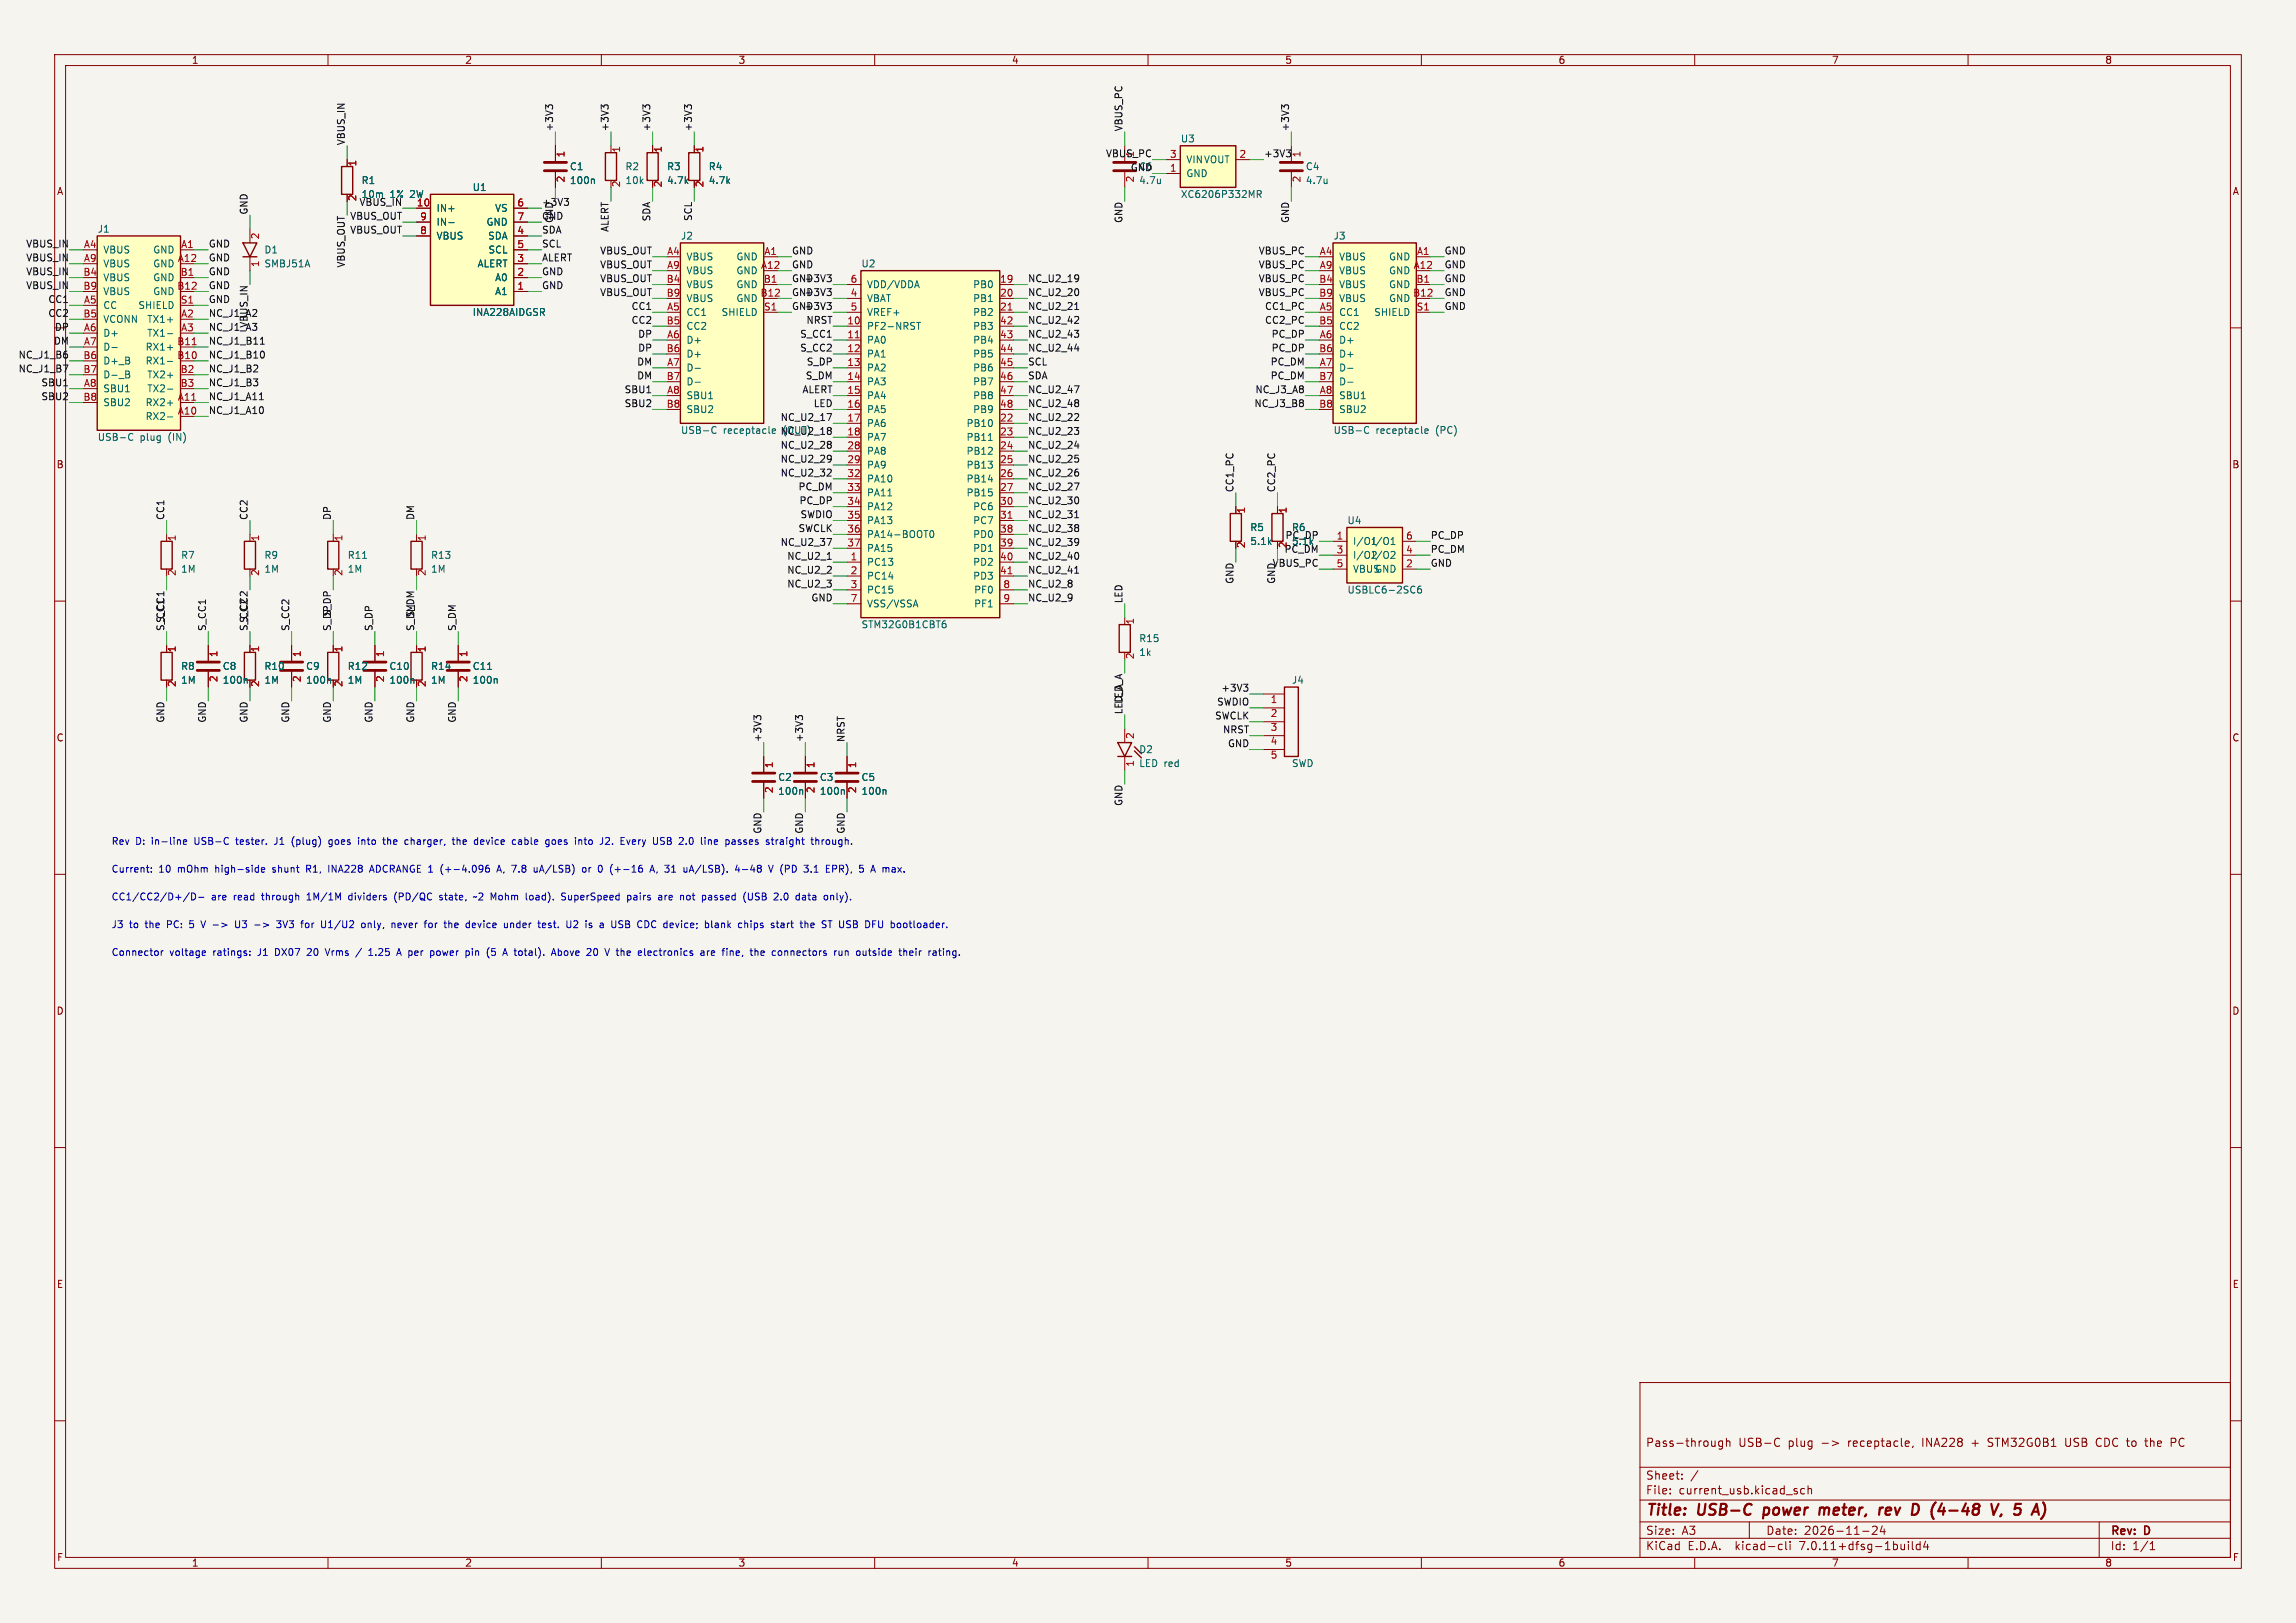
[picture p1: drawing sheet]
<svg xmlns="http://www.w3.org/2000/svg" width="420mm" height="297mm" viewBox="0 0 420 297" stroke-linecap="round" stroke-linejoin="round" font-family="sans-serif">
<defs><g id="words">
<g font-size="2.8" fill="#840000">
<text x="301" y="277.9">Title:</text>
<text x="310.6" y="277.9">USB-C</text>
<text x="323.4" y="277.9">power</text>
<text x="334.4" y="277.9">meter,</text>
<text x="346.2" y="277.9">rev</text>
<text x="353" y="277.9">D</text>
<text x="357.3" y="277.9">(4-48</text>
<text x="369.2" y="277.9">V,</text>
<text x="374.2" y="277.9">5</text>
</g>
<g font-size="2.1" fill="#840000">
<text x="301" y="265">Pass-through</text>
<text x="318" y="265">USB-C</text>
<text x="327.2" y="265">plug</text>
<text x="338.3" y="265">receptacle,</text>
<text x="352.1" y="265">INA228</text>
<text x="361.2" y="265">+</text>
<text x="364.4" y="265">STM32G0B1</text>
<text x="378.7" y="265">USB</text>
<text x="384.5" y="265">CDC to</text>
<text x="393.8" y="265">the</text>
<text x="398.6" y="265">PC</text>
<text x="301" y="273.7">File:</text>
<text x="301" y="271">Sheet:</text>
<text x="307.1" y="273.7">current_usb.kicad_sch</text>
<text x="301" y="281.1">Size:</text>
<text x="307.6" y="281.1">A3</text>
<text x="323" y="281.1">Date:</text>
<text x="330" y="281.1">2026-11-24</text>
<text x="386" y="281.3">Rev:</text>
<text x="392.4" y="281.3">D</text>
<text x="301" y="283.9">KiCad</text>
<text x="308.7" y="283.9">E.D.A.</text>
<text x="317.6" y="283.9">kicad-cli</text>
<text x="329.5" y="283.9">7.0.11+dfsg-1build4</text>
<text x="386" y="283.9">Id:</text>
<text x="390.1" y="283.9">1/1</text>
</g>
<g font-size="1.8" fill="#840000">
<text x="35" y="11.9">1</text>
<text x="85" y="11.9">2</text>
<text x="135" y="11.9">3</text>
<text x="185" y="11.9">4</text>
<text x="235" y="11.9">5</text>
<text x="285" y="11.9">6</text>
<text x="335" y="11.9">7</text>
<text x="385" y="11.9">8</text>
<text x="10.3" y="35.9">A</text>
<text x="408.3" y="35.9">A</text>
<text x="10.3" y="85.9">B</text>
<text x="408.2" y="85.9">B</text>
<text x="10.3" y="135.9">C</text>
<text x="408.2" y="135.9">C</text>
<text x="10.3" y="185.9">D</text>
<text x="408.2" y="185.9">D</text>
<text x="10.3" y="235.9">E</text>
<text x="408.3" y="235.9">E</text>
<text x="10.3" y="285.9">F</text>
<text x="35" y="286.9">1</text>
<text x="85" y="286.9">2</text>
<text x="135" y="286.9">3</text>
<text x="185" y="286.9">4</text>
<text x="235" y="286.9">5</text>
<text x="285" y="286.9">6</text>
<text x="335" y="286.9">7</text>
<text x="385" y="286.9">8</text>
<text x="408.3" y="285.9">F</text>
</g>
<g font-size="1.8" fill="#0f0f0f">
<text x="63.2" y="26.7" transform="rotate(-90 63.2 26.7)">VBUS_IN</text>
<text x="101.3" y="24.1" transform="rotate(-90 101.3 24.1)">+3V3</text>
<text x="111.4" y="24.1" transform="rotate(-90 111.4 24.1)">+3V3</text>
<text x="119" y="24.1" transform="rotate(-90 119 24.1)">+3V3</text>
<text x="126.7" y="24.1" transform="rotate(-90 126.7 24.1)">+3V3</text>
<text x="202.2" y="28.9">VBUS_PC</text>
<text x="205.4" y="24.1" transform="rotate(-90 205.4 24.1)">VBUS_PC</text>
<text x="207.7" y="28.9" transform="rotate(-90 207.7 28.9)">1</text>
<text x="231.1" y="28.9">+3V3</text>
<text x="235.9" y="24.1" transform="rotate(-90 235.9 24.1)">+3V3</text>
<text x="206.7" y="31.4">GND</text>
<text x="208.3" y="31.3">C6</text>
<text x="45.4" y="39.4" transform="rotate(-90 45.4 39.4)">GND</text>
<text x="64" y="40.3">VBUS_OUT</text>
<text x="65.7" y="37.7">VBUS_IN</text>
<text x="99.1" y="37.7">+3V3</text>
<text x="99.1" y="40.3">GND</text>
<text x="101.3" y="40.9" transform="rotate(-90 101.3 40.9)">GND</text>
<text x="119" y="40.6" transform="rotate(-90 119 40.6)">SDA</text>
<text x="126.7" y="40.5" transform="rotate(-90 126.7 40.5)">SCL</text>
<text x="205.4" y="40.9" transform="rotate(-90 205.4 40.9)">GND</text>
<text x="235.9" y="40.9" transform="rotate(-90 235.9 40.9)">GND</text>
<text x="4.7" y="47.9">VBUS_IN</text>
<text x="4.7" y="45.4">VBUS_IN</text>
<text x="38.1" y="45.4">GND</text>
<text x="38.1" y="47.9">GND</text>
<text x="64" y="42.8">VBUS_OUT</text>
<text x="99.1" y="42.8">SDA</text>
<text x="99.1" y="45.4">SCL</text>
<text x="99.1" y="47.9">ALERT</text>
<text x="109.7" y="46.6">VBUS_OUT</text>
<text x="111.4" y="42.5" transform="rotate(-90 111.4 42.5)">ALERT</text>
<text x="144.8" y="46.6">GND</text>
<text x="230.2" y="46.6">VBUS_PC</text>
<text x="264.2" y="46.6">GND</text>
<text x="4.7" y="53">VBUS_IN</text>
<text x="4.7" y="50.5">VBUS_IN</text>
<text x="38.1" y="50.5">GND</text>
<text x="38.1" y="53">GND</text>
<text x="63.2" y="49.1" transform="rotate(-90 63.2 49.1)">VBUS_OUT</text>
<text x="99.1" y="53">GND</text>
<text x="99.1" y="50.5">GND</text>
<text x="109.7" y="49.2">VBUS_OUT</text>
<text x="109.7" y="51.7">VBUS_OUT</text>
<text x="144.8" y="49.2">GND</text>
<text x="144.8" y="51.7">GND</text>
<text x="147.1" y="51.7">+3V3</text>
<text x="188" y="51.7">NC_U2_19</text>
<text x="230.2" y="49.2">VBUS_PC</text>
<text x="230.2" y="51.7">VBUS_PC</text>
<text x="264.2" y="49.2">GND</text>
<text x="264.2" y="51.7">GND</text>
<text x="8.7" y="58.1">CC2</text>
<text x="8.7" y="55.5">CC1</text>
<text x="38.1" y="55.5">GND</text>
<text x="38.1" y="58.1">NC_J1_A2</text>
<text x="109.7" y="54.3">VBUS_OUT</text>
<text x="115.4" y="56.8">CC1</text>
<text x="115.4" y="59.3">CC2</text>
<text x="144.8" y="54.3">GND</text>
<text x="144.8" y="56.8">GND</text>
<text x="147.1" y="56.8">+3V3</text>
<text x="147.1" y="54.3">+3V3</text>
<text x="147.4" y="59.3">NRST</text>
<text x="188" y="54.3">NC_U2_20</text>
<text x="188" y="56.8">NC_U2_21</text>
<text x="188" y="59.3">NC_U2_42</text>
<text x="230.2" y="54.3">VBUS_PC</text>
<text x="231.3" y="56.8">CC1_PC</text>
<text x="231.3" y="59.3">CC2_PC</text>
<text x="264.2" y="54.3">GND</text>
<text x="264.2" y="56.8">GND</text>
<text x="3.3" y="65.7">NC_J1_B6</text>
<text x="9.8" y="63.2">DM</text>
<text x="10" y="60.6">DP</text>
<text x="38.1" y="63.2">NC_J1_B11</text>
<text x="38.1" y="65.7">NC_J1_B10</text>
<text x="38.1" y="60.6">NC_J1_A3</text>
<text x="45.4" y="60.1" transform="rotate(-90 45.4 60.1)">VBUS_IN</text>
<text x="116.6" y="61.9">DP</text>
<text x="116.6" y="64.4">DP</text>
<text x="146.3" y="61.9">S_CC1</text>
<text x="146.3" y="64.4">S_CC2</text>
<text x="188" y="61.9">NC_U2_43</text>
<text x="188" y="64.4">NC_U2_44</text>
<text x="232.5" y="61.9">PC_DP</text>
<text x="232.5" y="64.4">PC_DP</text>
<text x="3.3" y="68.2">NC_J1_B7</text>
<text x="7.5" y="70.8">SBU1</text>
<text x="38.1" y="70.8">NC_J1_B3</text>
<text x="38.1" y="68.2">NC_J1_B2</text>
<text x="116.5" y="67">DM</text>
<text x="116.5" y="69.5">DM</text>
<text x="147.3" y="69.5">S_DM</text>
<text x="147.5" y="67">S_DP</text>
<text x="188" y="67">SCL</text>
<text x="188" y="69.5">SDA</text>
<text x="232.3" y="67">PC_DM</text>
<text x="232.3" y="69.5">PC_DM</text>
<text x="7.5" y="73.3">SBU2</text>
<text x="38.1" y="73.3">NC_J1_A11</text>
<text x="38.1" y="75.9">NC_J1_A10</text>
<text x="114.2" y="72">SBU1</text>
<text x="114.2" y="74.6">SBU2</text>
<text x="142.7" y="77.1">NC_U2_17</text>
<text x="146.7" y="72">ALERT</text>
<text x="148.7" y="74.6">LED</text>
<text x="188" y="77.1">NC_U2_22</text>
<text x="188" y="74.6">NC_U2_48</text>
<text x="188" y="72">NC_U2_47</text>
<text x="229.4" y="74.6">NC_J3_B8</text>
<text x="229.5" y="72">NC_J3_A8</text>
<text x="142.7" y="79.7">NC_U2_18</text>
<text x="142.7" y="82.2">NC_U2_28</text>
<text x="143.4" y="79.6">(OUT)</text>
<text x="188" y="82.2">NC_U2_24</text>
<text x="188" y="79.7">NC_U2_23</text>
<text x="142.7" y="84.7">NC_U2_29</text>
<text x="142.7" y="87.3">NC_U2_32</text>
<text x="146" y="89.8">PC_DM</text>
<text x="188" y="87.3">NC_U2_26</text>
<text x="188" y="84.7">NC_U2_25</text>
<text x="188" y="89.8">NC_U2_27</text>
<text x="30.1" y="95.2" transform="rotate(-90 30.1 95.2)">CC1</text>
<text x="45.4" y="95.2" transform="rotate(-90 45.4 95.2)">CC2</text>
<text x="60.6" y="95.2" transform="rotate(-90 60.6 95.2)">DP</text>
<text x="75.9" y="95.2" transform="rotate(-90 75.9 95.2)">DM</text>
<text x="146.1" y="92.4">PC_DP</text>
<text x="146.3" y="94.9">SWDIO</text>
<text x="188" y="94.9">NC_U2_31</text>
<text x="188" y="92.4">NC_U2_30</text>
<text x="225.7" y="90.2" transform="rotate(-90 225.7 90.2)">CC1_PC</text>
<text x="233.3" y="90.2" transform="rotate(-90 233.3 90.2)">CC2_PC</text>
<text x="142.7" y="100">NC_U2_37</text>
<text x="146" y="97.4">SWCLK</text>
<text x="188" y="100">NC_U2_39</text>
<text x="188" y="97.4">NC_U2_38</text>
<text x="234.9" y="101.3">PC_DM</text>
<text x="235" y="98.7">PC_DP</text>
<text x="261.6" y="98.7">PC_DP</text>
<text x="261.6" y="101.3">PC_DM</text>
<text x="143.9" y="102.5">NC_U2_1</text>
<text x="143.9" y="105.1">NC_U2_2</text>
<text x="143.9" y="107.6">NC_U2_3</text>
<text x="188" y="107.6">NC_U2_8</text>
<text x="188" y="105.1">NC_U2_41</text>
<text x="188" y="102.5">NC_U2_40</text>
<text x="225.7" y="106.9" transform="rotate(-90 225.7 106.9)">GND</text>
<text x="232.7" y="103.8">VBUS_PC</text>
<text x="233.3" y="106.9" transform="rotate(-90 233.3 106.9)">GND</text>
<text x="261.6" y="103.8">GND</text>
<text x="60.6" y="112.9" transform="rotate(-90 60.6 112.9)">S_DP</text>
<text x="75.9" y="113.1" transform="rotate(-90 75.9 113.1)">S_DM</text>
<text x="148.3" y="110.1">GND</text>
<text x="188" y="110.1">NC_U2_9</text>
<text x="205.4" y="110.5" transform="rotate(-90 205.4 110.5)">LED</text>
<text x="30.1" y="115.6" transform="rotate(-90 30.1 115.6)">S_CC1</text>
<text x="30.1" y="114.1" transform="rotate(-90 30.1 114.1)">S_CC1</text>
<text x="37.8" y="115.6" transform="rotate(-90 37.8 115.6)">S_CC1</text>
<text x="45.4" y="114.1" transform="rotate(-90 45.4 114.1)">S_CC2</text>
<text x="53" y="115.6" transform="rotate(-90 53 115.6)">S_CC2</text>
<text x="60.6" y="115.6" transform="rotate(-90 60.6 115.6)">S_DP</text>
<text x="68.2" y="115.6" transform="rotate(-90 68.2 115.6)">S_DP</text>
<text x="83.5" y="115.6" transform="rotate(-90 83.5 115.6)">S_DM</text>
<text x="205.4" y="128.9" transform="rotate(-90 205.4 128.9)">LED_A</text>
<text x="222.2" y="131.7">SWCLK</text>
<text x="222.5" y="129.2">SWDIO</text>
<text x="223.3" y="126.7">+3V3</text>
<text x="30.1" y="132.3" transform="rotate(-90 30.1 132.3)">GND</text>
<text x="37.8" y="132.3" transform="rotate(-90 37.8 132.3)">GND</text>
<text x="45.4" y="132.3" transform="rotate(-90 45.4 132.3)">GND</text>
<text x="53" y="132.3" transform="rotate(-90 53 132.3)">GND</text>
<text x="60.6" y="132.3" transform="rotate(-90 60.6 132.3)">GND</text>
<text x="68.2" y="132.3" transform="rotate(-90 68.2 132.3)">GND</text>
<text x="75.9" y="132.3" transform="rotate(-90 75.9 132.3)">GND</text>
<text x="83.5" y="132.3" transform="rotate(-90 83.5 132.3)">GND</text>
<text x="139.4" y="135.9" transform="rotate(-90 139.4 135.9)">+3V3</text>
<text x="147" y="135.9" transform="rotate(-90 147 135.9)">+3V3</text>
<text x="154.6" y="135.9" transform="rotate(-90 154.6 135.9)">NRST</text>
<text x="223.6" y="134.3">NRST</text>
<text x="224.5" y="136.8">GND</text>
<text x="205.4" y="147.6" transform="rotate(-90 205.4 147.6)">GND</text>
<text x="139.4" y="152.7" transform="rotate(-90 139.4 152.7)">GND</text>
<text x="147" y="152.7" transform="rotate(-90 147 152.7)">GND</text>
<text x="154.6" y="152.7" transform="rotate(-90 154.6 152.7)">GND</text>
</g>
<g font-size="1.8" fill="#a90000">
<text x="103.6" y="28.9" transform="rotate(-90 103.6 28.9)">1</text>
<text x="113.7" y="28" transform="rotate(-90 113.7 28)">1</text>
<text x="121.4" y="28" transform="rotate(-90 121.4 28)">1</text>
<text x="129" y="28" transform="rotate(-90 129 28)">1</text>
<text x="213.9" y="29">3</text>
<text x="226.6" y="29">2</text>
<text x="238.2" y="28.9" transform="rotate(-90 238.2 28.9)">1</text>
<text x="65.5" y="30.6" transform="rotate(-90 65.5 30.6)">1</text>
<text x="103.6" y="33.5" transform="rotate(-90 103.6 33.5)">2</text>
<text x="113.7" y="34.4" transform="rotate(-90 113.7 34.4)">2</text>
<text x="121.4" y="34.4" transform="rotate(-90 121.4 34.4)">2</text>
<text x="129" y="34.4" transform="rotate(-90 129 34.4)">2</text>
<text x="207.7" y="33.5" transform="rotate(-90 207.7 33.5)">2</text>
<text x="213.9" y="31.5">1</text>
<text x="238.2" y="33.5" transform="rotate(-90 238.2 33.5)">2</text>
<text x="65.5" y="36.9" transform="rotate(-90 65.5 36.9)">2</text>
<text x="76.2" y="37.8">10</text>
<text x="76.8" y="40.4">9</text>
<text x="94.5" y="37.8">6</text>
<text x="94.5" y="40.4">7</text>
<text x="15.3" y="45.5">A4</text>
<text x="33" y="45.5">A1</text>
<text x="47.7" y="43.9" transform="rotate(-90 47.7 43.9)">2</text>
<text x="76.8" y="42.9">8</text>
<text x="94.5" y="42.9">4</text>
<text x="94.5" y="45.5">5</text>
<text x="121.9" y="46.7">A4</text>
<text x="139.7" y="46.7">A1</text>
<text x="241.3" y="46.7">A4</text>
<text x="259.1" y="46.7">A1</text>
<text x="15.2" y="50.5">B4</text>
<text x="15.2" y="53.1">B9</text>
<text x="15.3" y="48">A9</text>
<text x="32.3" y="53.1">B12</text>
<text x="32.4" y="48">A12</text>
<text x="32.9" y="50.5">B1</text>
<text x="47.7" y="49" transform="rotate(-90 47.7 49)">1</text>
<text x="94.5" y="53.1">1</text>
<text x="94.5" y="50.5">2</text>
<text x="94.5" y="48">3</text>
<text x="121.8" y="51.8">B4</text>
<text x="121.9" y="49.3">A9</text>
<text x="139.1" y="49.3">A12</text>
<text x="139.6" y="51.8">B1</text>
<text x="155.5" y="51.8">6</text>
<text x="182.8" y="51.8">19</text>
<text x="241.2" y="51.8">B4</text>
<text x="241.3" y="49.3">A9</text>
<text x="258.5" y="49.3">A12</text>
<text x="259" y="51.8">B1</text>
<text x="15.2" y="58.2">B5</text>
<text x="15.3" y="55.6">A5</text>
<text x="33" y="55.6">S1</text>
<text x="33" y="58.2">A2</text>
<text x="121.8" y="59.4">B5</text>
<text x="121.8" y="54.4">B9</text>
<text x="121.9" y="56.9">A5</text>
<text x="139" y="54.4">B12</text>
<text x="139.7" y="56.9">S1</text>
<text x="154.9" y="59.4">10</text>
<text x="155.5" y="54.4">4</text>
<text x="155.5" y="56.9">5</text>
<text x="182.8" y="54.4">20</text>
<text x="182.8" y="56.9">21</text>
<text x="182.8" y="59.4">42</text>
<text x="241.2" y="59.4">B5</text>
<text x="241.2" y="54.4">B9</text>
<text x="241.3" y="56.9">A5</text>
<text x="258.4" y="54.4">B12</text>
<text x="259" y="56.9">S1</text>
<text x="15.2" y="65.8">B6</text>
<text x="15.3" y="60.7">A6</text>
<text x="15.3" y="63.2">A7</text>
<text x="32.3" y="65.8">B10</text>
<text x="32.3" y="63.2">B11</text>
<text x="33" y="60.7">A3</text>
<text x="121.8" y="64.5">B6</text>
<text x="121.9" y="62">A6</text>
<text x="154.9" y="62">11</text>
<text x="154.9" y="64.5">12</text>
<text x="182.8" y="62">43</text>
<text x="182.8" y="64.5">44</text>
<text x="241.2" y="64.5">B6</text>
<text x="241.3" y="62">A6</text>
<text x="15.2" y="68.3">B7</text>
<text x="15.3" y="70.9">A8</text>
<text x="32.9" y="68.3">B2</text>
<text x="32.9" y="70.9">B3</text>
<text x="121.8" y="69.6">B7</text>
<text x="121.9" y="67.1">A7</text>
<text x="154.9" y="67.1">13</text>
<text x="154.9" y="69.6">14</text>
<text x="182.8" y="67.1">45</text>
<text x="182.8" y="69.6">46</text>
<text x="241.2" y="69.6">B7</text>
<text x="241.3" y="67.1">A7</text>
<text x="15.2" y="73.4">B8</text>
<text x="32.4" y="75.9">A10</text>
<text x="32.4" y="73.4">A11</text>
<text x="121.8" y="74.7">B8</text>
<text x="121.9" y="72.1">A8</text>
<text x="154.9" y="72.1">15</text>
<text x="154.9" y="74.7">16</text>
<text x="154.9" y="77.2">17</text>
<text x="182.8" y="77.2">22</text>
<text x="182.8" y="72.1">47</text>
<text x="182.8" y="74.7">48</text>
<text x="241.2" y="74.7">B8</text>
<text x="241.3" y="72.1">A8</text>
<text x="154.9" y="79.8">18</text>
<text x="154.9" y="82.3">28</text>
<text x="182.8" y="79.8">23</text>
<text x="182.8" y="82.3">24</text>
<text x="154.9" y="84.8">29</text>
<text x="154.9" y="87.4">32</text>
<text x="154.9" y="89.9">33</text>
<text x="182.8" y="84.8">25</text>
<text x="182.8" y="87.4">26</text>
<text x="182.8" y="89.9">27</text>
<text x="154.9" y="92.5">34</text>
<text x="154.9" y="95">35</text>
<text x="182.8" y="92.5">30</text>
<text x="182.8" y="95">31</text>
<text x="228" y="94.1" transform="rotate(-90 228 94.1)">1</text>
<text x="235.7" y="94.1" transform="rotate(-90 235.7 94.1)">1</text>
<text x="32.5" y="99.1" transform="rotate(-90 32.5 99.1)">1</text>
<text x="47.7" y="99.1" transform="rotate(-90 47.7 99.1)">1</text>
<text x="62.9" y="99.1" transform="rotate(-90 62.9 99.1)">1</text>
<text x="78.2" y="99.1" transform="rotate(-90 78.2 99.1)">1</text>
<text x="154.9" y="97.5">36</text>
<text x="154.9" y="100.1">37</text>
<text x="182.8" y="97.5">38</text>
<text x="182.8" y="100.1">39</text>
<text x="228" y="100.4" transform="rotate(-90 228 100.4)">2</text>
<text x="235.7" y="100.4" transform="rotate(-90 235.7 100.4)">2</text>
<text x="244.4" y="98.8">1</text>
<text x="244.4" y="101.3">3</text>
<text x="257.1" y="101.3">4</text>
<text x="257.1" y="98.8">6</text>
<text x="32.5" y="105.5" transform="rotate(-90 32.5 105.5)">2</text>
<text x="47.7" y="105.5" transform="rotate(-90 47.7 105.5)">2</text>
<text x="62.9" y="105.5" transform="rotate(-90 62.9 105.5)">2</text>
<text x="78.2" y="105.5" transform="rotate(-90 78.2 105.5)">2</text>
<text x="155.5" y="102.6">1</text>
<text x="155.5" y="105.2">2</text>
<text x="155.5" y="107.7">3</text>
<text x="182.8" y="102.6">40</text>
<text x="182.8" y="105.2">41</text>
<text x="183.4" y="107.7">8</text>
<text x="244.4" y="103.9">5</text>
<text x="257.1" y="103.9">2</text>
<text x="155.5" y="110.2">7</text>
<text x="183.4" y="110.2">9</text>
<text x="32.5" y="119.5" transform="rotate(-90 32.5 119.5)">1</text>
<text x="47.7" y="119.5" transform="rotate(-90 47.7 119.5)">1</text>
<text x="62.9" y="119.5" transform="rotate(-90 62.9 119.5)">1</text>
<text x="78.2" y="119.5" transform="rotate(-90 78.2 119.5)">1</text>
<text x="207.7" y="114.4" transform="rotate(-90 207.7 114.4)">1</text>
<text x="32.5" y="125.8" transform="rotate(-90 32.5 125.8)">2</text>
<text x="40.1" y="124.9" transform="rotate(-90 40.1 124.9)">2</text>
<text x="40.1" y="120.3" transform="rotate(-90 40.1 120.3)">1</text>
<text x="47.7" y="125.8" transform="rotate(-90 47.7 125.8)">2</text>
<text x="55.3" y="124.9" transform="rotate(-90 55.3 124.9)">2</text>
<text x="55.3" y="120.3" transform="rotate(-90 55.3 120.3)">1</text>
<text x="62.9" y="125.8" transform="rotate(-90 62.9 125.8)">2</text>
<text x="70.6" y="124.9" transform="rotate(-90 70.6 124.9)">2</text>
<text x="70.6" y="120.3" transform="rotate(-90 70.6 120.3)">1</text>
<text x="78.2" y="125.8" transform="rotate(-90 78.2 125.8)">2</text>
<text x="85.8" y="124.9" transform="rotate(-90 85.8 124.9)">2</text>
<text x="85.8" y="120.3" transform="rotate(-90 85.8 120.3)">1</text>
<text x="207.7" y="120.7" transform="rotate(-90 207.7 120.7)">2</text>
<text x="232.3" y="129">1</text>
<text x="232.3" y="131.5">2</text>
<text x="207.7" y="135.3" transform="rotate(-90 207.7 135.3)">2</text>
<text x="232.3" y="134.1">3</text>
<text x="232.3" y="136.6">4</text>
<text x="141.7" y="140.7" transform="rotate(-90 141.7 140.7)">1</text>
<text x="149.3" y="140.7" transform="rotate(-90 149.3 140.7)">1</text>
<text x="156.9" y="140.7" transform="rotate(-90 156.9 140.7)">1</text>
<text x="207.7" y="140.4" transform="rotate(-90 207.7 140.4)">1</text>
<text x="232.3" y="139.1">5</text>
<text x="141.7" y="145.2" transform="rotate(-90 141.7 145.2)">2</text>
<text x="149.3" y="145.2" transform="rotate(-90 149.3 145.2)">2</text>
<text x="156.9" y="145.2" transform="rotate(-90 156.9 145.2)">2</text>
</g>
<g font-size="1.8" fill="#006464">
<text x="215.9" y="26.3">U3</text>
<text x="66" y="33.9">R1</text>
<text x="86.4" y="35.2">U1</text>
<text x="104.1" y="31.3">C1</text>
<text x="104.1" y="33.9">100n</text>
<text x="114.3" y="31.3">R2</text>
<text x="114.3" y="33.9">10k</text>
<text x="121.9" y="31.3">R3</text>
<text x="121.9" y="33.9">4.7k</text>
<text x="129.5" y="31.3">R4</text>
<text x="129.5" y="33.9">4.7k</text>
<text x="208.3" y="33.9">4.7u</text>
<text x="216.9" y="32.6">GND</text>
<text x="216.9" y="30.1">VINVOUT</text>
<text x="238.8" y="31.3">C4</text>
<text x="238.8" y="33.9">4.7u</text>
<text x="66" y="36.4">10m</text>
<text x="71.3" y="36.4">1%</text>
<text x="75.2" y="36.4">2W</text>
<text x="79.8" y="39">IN+</text>
<text x="79.8" y="41.5">IN-</text>
<text x="88.9" y="41.5">GND</text>
<text x="90.5" y="39">VS</text>
<text x="215.9" y="36.4">XC6206P332MR</text>
<text x="17.8" y="42.8">J1</text>
<text x="18.8" y="46.6">VBUS</text>
<text x="27.9" y="46.6">GND</text>
<text x="48.3" y="46.6">D1</text>
<text x="79.8" y="44">VBUS</text>
<text x="89.2" y="44">SDA</text>
<text x="89.3" y="46.6">SCL</text>
<text x="124.5" y="44">J2</text>
<text x="125.5" y="47.9">VBUS</text>
<text x="134.6" y="47.9">GND</text>
<text x="243.8" y="44">J3</text>
<text x="244.9" y="47.9">VBUS</text>
<text x="254" y="47.9">GND</text>
<text x="18.8" y="49.1">VBUS</text>
<text x="18.8" y="51.7">VBUS</text>
<text x="27.9" y="49.1">GND</text>
<text x="27.9" y="51.7">GND</text>
<text x="48.3" y="49.1">SMBJ51A</text>
<text x="87.3" y="49.1">ALERT</text>
<text x="90.5" y="51.7">A0</text>
<text x="125.5" y="50.4">VBUS</text>
<text x="125.5" y="52.9">VBUS</text>
<text x="134.6" y="50.4">GND</text>
<text x="134.6" y="52.9">GND</text>
<text x="157.5" y="49.1">U2</text>
<text x="158.5" y="52.9">VDD/VDDA</text>
<text x="177.9" y="52.9">PB0</text>
<text x="244.9" y="50.4">VBUS</text>
<text x="244.9" y="52.9">VBUS</text>
<text x="254" y="50.4">GND</text>
<text x="254" y="52.9">GND</text>
<text x="18.8" y="56.7">CC</text>
<text x="18.8" y="59.3">VCONN</text>
<text x="18.8" y="54.2">VBUS</text>
<text x="25.2" y="56.7">SHIELD</text>
<text x="26.8" y="59.3">TX1+</text>
<text x="27.9" y="54.2">GND</text>
<text x="86.4" y="58">INA228AIDGSR</text>
<text x="90.5" y="54.2">A1</text>
<text x="125.5" y="58">CC1</text>
<text x="125.5" y="55.5">VBUS</text>
<text x="131.9" y="58">SHIELD</text>
<text x="134.6" y="55.5">GND</text>
<text x="158.5" y="55.5">VBAT</text>
<text x="158.5" y="58">VREF+</text>
<text x="177.9" y="55.5">PB1</text>
<text x="177.9" y="58">PB2</text>
<text x="244.9" y="58">CC1</text>
<text x="244.9" y="55.5">VBUS</text>
<text x="251.3" y="58">SHIELD</text>
<text x="254" y="55.5">GND</text>
<text x="18.8" y="61.8">D+</text>
<text x="18.8" y="64.4">D-</text>
<text x="26.5" y="64.4">RX1+</text>
<text x="26.8" y="61.8">TX1-</text>
<text x="125.5" y="63.1">D+</text>
<text x="125.5" y="60.6">CC2</text>
<text x="125.5" y="65.6">D+</text>
<text x="158.5" y="60.6">PF2-NRST</text>
<text x="158.5" y="63.1">PA0</text>
<text x="158.5" y="65.6">PA1</text>
<text x="177.9" y="60.6">PB3</text>
<text x="177.9" y="63.1">PB4</text>
<text x="177.9" y="65.6">PB5</text>
<text x="244.9" y="63.1">D+</text>
<text x="244.9" y="60.6">CC2</text>
<text x="244.9" y="65.6">D+</text>
<text x="18.8" y="72">SBU1</text>
<text x="18.8" y="66.9">D+_B</text>
<text x="18.8" y="69.4">D-_B</text>
<text x="26.5" y="66.9">RX1-</text>
<text x="26.8" y="69.4">TX2+</text>
<text x="26.8" y="72">TX2-</text>
<text x="125.5" y="68.2">D-</text>
<text x="125.5" y="70.7">D-</text>
<text x="158.5" y="68.2">PA2</text>
<text x="158.5" y="70.7">PA3</text>
<text x="177.9" y="68.2">PB6</text>
<text x="177.9" y="70.7">PB7</text>
<text x="244.9" y="68.2">D-</text>
<text x="244.9" y="70.7">D-</text>
<text x="18.8" y="74.5">SBU2</text>
<text x="26.5" y="77.1">RX2-</text>
<text x="26.5" y="74.5">RX2+</text>
<text x="125.5" y="73.3">SBU1</text>
<text x="125.5" y="75.8">SBU2</text>
<text x="158.5" y="73.3">PA4</text>
<text x="158.5" y="75.8">PA5</text>
<text x="177.9" y="73.3">PB8</text>
<text x="177.9" y="75.8">PB9</text>
<text x="244.9" y="73.3">SBU1</text>
<text x="244.9" y="75.8">SBU2</text>
<text x="17.8" y="80.9">USB-C</text>
<text x="25.6" y="80.9">plug</text>
<text x="30.9" y="80.9">(IN)</text>
<text x="124.5" y="79.6">USB-C</text>
<text x="132.3" y="79.6">receptacle</text>
<text x="158.5" y="78.3">PA6</text>
<text x="158.5" y="80.9">PA7</text>
<text x="158.5" y="83.4">PA8</text>
<text x="176.7" y="78.3">PB10</text>
<text x="176.7" y="80.9">PB11</text>
<text x="176.7" y="83.4">PB12</text>
<text x="243.8" y="79.6">USB-C</text>
<text x="251.7" y="79.6">receptacle</text>
<text x="262.8" y="79.6">(PC)</text>
<text x="158.5" y="86">PA9</text>
<text x="158.5" y="88.5">PA10</text>
<text x="176.7" y="86">PB13</text>
<text x="176.7" y="88.5">PB14</text>
<text x="158.5" y="91">PA11</text>
<text x="158.5" y="93.6">PA12</text>
<text x="176.7" y="91">PB15</text>
<text x="177.9" y="93.6">PC6</text>
<text x="158.5" y="96.1">PA13</text>
<text x="158.5" y="98.7">PA14-BOOT0</text>
<text x="158.5" y="101.2">PA15</text>
<text x="177.9" y="96.1">PC7</text>
<text x="177.9" y="98.7">PD0</text>
<text x="177.9" y="101.2">PD1</text>
<text x="228.6" y="97.4">R5</text>
<text x="228.6" y="99.9">5.1k</text>
<text x="236.2" y="97.4">R6</text>
<text x="236.2" y="99.9">5.1k</text>
<text x="246.4" y="96.1">U4</text>
<text x="247.4" y="99.9">I/O1I/O1</text>
<text x="33" y="102.5">R7</text>
<text x="33" y="105">1M</text>
<text x="48.3" y="102.5">R9</text>
<text x="48.3" y="105">1M</text>
<text x="63.5" y="105">1M</text>
<text x="63.5" y="102.5">R11</text>
<text x="78.7" y="105">1M</text>
<text x="78.7" y="102.5">R13</text>
<text x="158.5" y="103.7">PC13</text>
<text x="158.5" y="106.3">PC14</text>
<text x="177.9" y="103.7">PD2</text>
<text x="177.9" y="106.3">PD3</text>
<text x="247.4" y="102.5">I/O2I/O2</text>
<text x="247.4" y="105">VBUSGND</text>
<text x="158.5" y="108.8">PC15</text>
<text x="158.5" y="111.4">VSS/VSSA</text>
<text x="178.1" y="108.8">PF0</text>
<text x="178.1" y="111.4">PF1</text>
<text x="246.4" y="108.8">USBLC6-2SC6</text>
<text x="157.5" y="115.2">STM32G0B1CBT6</text>
<text x="208.3" y="117.7">R15</text>
<text x="33" y="122.8">R8</text>
<text x="33" y="125.3">1M</text>
<text x="40.6" y="122.8">C8</text>
<text x="40.6" y="125.3">100n</text>
<text x="48.3" y="125.3">1M</text>
<text x="48.3" y="122.8">R10</text>
<text x="55.9" y="122.8">C9</text>
<text x="55.9" y="125.3">100n</text>
<text x="63.5" y="125.3">1M</text>
<text x="63.5" y="122.8">R12</text>
<text x="71.1" y="125.3">100n</text>
<text x="71.1" y="122.8">C10</text>
<text x="78.7" y="125.3">1M</text>
<text x="78.7" y="122.8">R14</text>
<text x="86.4" y="125.3">100n</text>
<text x="86.4" y="122.8">C11</text>
<text x="208.3" y="120.2">1k</text>
<text x="236.2" y="125.3">J4</text>
<text x="142.2" y="143.1">C2</text>
<text x="149.9" y="143.1">C3</text>
<text x="157.5" y="143.1">C5</text>
<text x="208.3" y="138">D2</text>
<text x="208.3" y="140.6">LED red</text>
<text x="236.2" y="140.6">SWD</text>
<text x="142.2" y="145.6">100n</text>
<text x="149.9" y="145.6">100n</text>
<text x="157.5" y="145.6">100n</text>
</g>
<g font-size="1.8" fill="#0000c2">
<text x="20.3" y="154.7">Rev</text>
<text x="24.8" y="154.7">D:</text>
<text x="27.9" y="154.7">in-line</text>
<text x="35.9" y="154.7">USB-C</text>
<text x="43.7" y="154.7">tester.</text>
<text x="50.9" y="154.7">J1</text>
<text x="54.3" y="154.7">(plug)</text>
<text x="61.2" y="154.7">goes</text>
<text x="66.8" y="154.7">into</text>
<text x="71.6" y="154.7">the</text>
<text x="75.8" y="154.7">charger,</text>
<text x="84.7" y="154.7">the</text>
<text x="88.9" y="154.7">device</text>
<text x="96" y="154.7">cable</text>
<text x="102.3" y="154.7">goes</text>
<text x="107.9" y="154.7">into</text>
<text x="112.7" y="154.7">J2.</text>
<text x="116.7" y="154.7">Every</text>
<text x="122.8" y="154.7">USB</text>
<text x="127.8" y="154.7">2.0</text>
<text x="132" y="154.7">line</text>
<text x="136.6" y="154.7">passes</text>
<text x="144.3" y="154.7">straight</text>
<text x="152.8" y="154.7">through.</text>
<text x="20.3" y="159.8">Current:</text>
<text x="29.1" y="159.8">10</text>
<text x="32.6" y="159.8">mOhm</text>
<text x="39.7" y="159.8">high-side</text>
<text x="50.3" y="159.8">shunt</text>
<text x="56.7" y="159.8">R1,</text>
<text x="61" y="159.8">INA228</text>
<text x="68.8" y="159.8">ADCRANGE 1</text>
<text x="82.1" y="159.8">(+-4.096</text>
<text x="92.7" y="159.8">A, 7.8</text>
<text x="99.7" y="159.8">uA/LSB)</text>
<text x="108.8" y="159.8">or</text>
<text x="111.9" y="159.8">0</text>
<text x="114.3" y="159.8">(+-16</text>
<text x="121.9" y="159.8">A, 31</text>
<text x="128.4" y="159.8">uA/LSB).</text>
<text x="138.1" y="159.8">4-48</text>
<text x="144.4" y="159.8">V (PD</text>
<text x="151.2" y="159.8">3.1</text>
<text x="155.4" y="159.8">EPR),</text>
<text x="161.8" y="159.8">5</text>
<text x="164.1" y="159.8">A max.</text>
<text x="20.3" y="164.9">CC1/CC2/D+/D-</text>
<text x="38.7" y="164.9">are</text>
<text x="42.9" y="164.9">read</text>
<text x="48.2" y="164.9">through</text>
<text x="56.6" y="164.9">1M/1M</text>
<text x="64.5" y="164.9">dividers</text>
<text x="73" y="164.9">(PD/QC</text>
<text x="81.5" y="164.9">state,</text>
<text x="88" y="164.9">~2</text>
<text x="91.3" y="164.9">Mohm</text>
<text x="97.9" y="164.9">load).</text>
<text x="104.6" y="164.9">SuperSpeed</text>
<text x="116.9" y="164.9">pairs</text>
<text x="122.7" y="164.9">are</text>
<text x="126.9" y="164.9">not</text>
<text x="131.1" y="164.9">passed</text>
<text x="138.9" y="164.9">(USB</text>
<text x="144.7" y="164.9">2.0</text>
<text x="148.9" y="164.9">data</text>
<text x="154.3" y="164.9">only).</text>
<text x="20.3" y="169.9">J3</text>
<text x="23.7" y="169.9">to</text>
<text x="26.7" y="169.9">the</text>
<text x="30.8" y="169.9">PC:</text>
<text x="35.2" y="169.9">5</text>
<text x="37.5" y="169.9">V -&gt;</text>
<text x="44.1" y="169.9">U3</text>
<text x="47.8" y="169.9">-&gt;</text>
<text x="52.1" y="169.9">3V3</text>
<text x="56.8" y="169.9">for</text>
<text x="60.7" y="169.9">U1/U2</text>
<text x="68.2" y="169.9">only,</text>
<text x="73.9" y="169.9">never</text>
<text x="80.2" y="169.9">for</text>
<text x="84" y="169.9">the</text>
<text x="88.2" y="169.9">device</text>
<text x="95.3" y="169.9">under</text>
<text x="101.8" y="169.9">test.</text>
<text x="107.2" y="169.9">U2</text>
<text x="110.9" y="169.9">is</text>
<text x="113.7" y="169.9">a</text>
<text x="116" y="169.9">USB</text>
<text x="121" y="169.9">CDC device;</text>
<text x="133.7" y="169.9">blank</text>
<text x="140" y="169.9">chips</text>
<text x="146.2" y="169.9">start</text>
<text x="151.8" y="169.9">the</text>
<text x="155.9" y="169.9">ST USB</text>
<text x="164.3" y="169.9">DFU bootloader.</text>
<text x="20.3" y="175">Connector</text>
<text x="31" y="175">voltage</text>
<text x="39.1" y="175">ratings:</text>
<text x="47.5" y="175">J1</text>
<text x="50.8" y="175">DX07</text>
<text x="56.9" y="175">20</text>
<text x="60.5" y="175">Vrms</text>
<text x="68.8" y="175">1.25</text>
<text x="74.2" y="175">A per</text>
<text x="80.6" y="175">power</text>
<text x="87.3" y="175">pin</text>
<text x="91.4" y="175">(5</text>
<text x="94.6" y="175">A total).</text>
<text x="103.9" y="175">Above</text>
<text x="110.5" y="175">20</text>
<text x="114.1" y="175">V the</text>
<text x="120.5" y="175">electronics</text>
<text x="132.1" y="175">are</text>
<text x="136.3" y="175">fine,</text>
<text x="141.7" y="175">the</text>
<text x="145.8" y="175">connectors</text>
<text x="157.4" y="175">run</text>
<text x="161.6" y="175">outside</text>
<text x="169.7" y="175">their</text>
<text x="175.2" y="175">rating.</text>
</g>
</g></defs>
<path d="M0 0h420v297h-420z" fill="#f5f4ef" stroke="#f5f4ef" stroke-width=".18"/>
<g fill="none" stroke="#840000" stroke-width=".18">
<path d="M10 10h400v277h-400zM12 12h396v273h-396zM60 10v2M110 10v2M160 10v2M210 10v2M260 10v2M310 10v2M360 10v2M63.5 29.2v1.3M63.5 35.6v1.2M76.2 38.1h2.5"/>
<path d="M94 38.1h2.5M101.6 26.7v3M101.6 31.2v3.1M111.8 26.7v1.2M111.8 33v1.3M119.4 26.7v1.2M119.4 33v1.3M127 26.7v1.2M127 33v1.3M205.7 26.7v3M205.7 31.2v3.1M213.4 31.8h2.5"/>
<path d="M213.4 29.2h2.5M226.1 29.2h2.5M236.2 26.7v3M236.2 31.2v3.1M33 50.8h2.6M33 45.7h2.6M33 55.9h2.6M45.7 41.9v2.6M45.7 47v2.5M76.2 43.2h2.5M76.2 40.6h2.5M94 53.3h2.5"/>
<path d="M94 50.8h2.5M94 48.3h2.5M94 43.2h2.5M94 45.7h2.5M94 40.6h2.5M139.7 47h2.5M139.7 52.1h2.5M139.7 57.2h2.5M154.9 52.1h2.6M154.9 57.2h2.6M154.9 59.7h2.6M154.9 54.6h2.6"/>
<path d="M182.9 52.1h2.5M182.9 57.2h2.5M182.9 59.7h2.5M182.9 54.6h2.5M259.1 47h2.5M259.1 52.1h2.5M259.1 57.2h2.5M408 60h2M154.9 62.2h2.6M154.9 64.8h2.6M154.9 67.3h2.6M154.9 69.9h2.6"/>
<path d="M154.9 72.4h2.6M154.9 74.9h2.6M154.9 77.5h2.6M182.9 62.2h2.5M182.9 64.8h2.5M182.9 67.3h2.5M182.9 69.9h2.5M182.9 72.4h2.5M182.9 74.9h2.5M182.9 77.5h2.5M30.5 97.8v1.3M45.7 97.8v1.3"/>
<path d="M61 97.8v1.3M76.2 97.8v1.3M154.9 80h2.6M154.9 82.6h2.6M154.9 85.1h2.6M154.9 87.6h2.6M154.9 90.2h2.6M154.9 92.7h2.6M154.9 95.3h2.6M154.9 97.8h2.6M182.9 80h2.5M182.9 82.6h2.5"/>
<path d="M182.9 85.1h2.5M182.9 87.6h2.5M182.9 90.2h2.5M182.9 92.7h2.5M182.9 95.3h2.5M182.9 97.8h2.5M226.1 92.7v1.3M226.1 99.1v1.2M233.7 92.7v1.3M233.7 99.1v1.2M243.8 99.1h2.6M256.5 99.1h2.6"/>
<path d="M10 110h2M30.5 104.1v1.3M30.5 118.1v1.3M38.1 118.1v3.1M45.7 104.1v1.3M45.7 118.1v1.3M53.3 118.1v3.1M61 104.1v1.3M61 118.1v1.3M68.6 118.1v3.1M76.2 104.1v1.3M76.2 118.1v1.3"/>
<path d="M83.8 118.1v3.1M154.9 102.9h2.6M154.9 105.4h2.6M154.9 108h2.6M154.9 100.3h2.6M154.9 110.5h2.6M182.9 102.9h2.5M182.9 105.4h2.5M182.9 108h2.5M182.9 100.3h2.5M182.9 110.5h2.5M205.7 113v1.3"/>
<path d="M205.7 119.4v1.3M243.8 104.1h2.6M243.8 101.6h2.6M256.5 104.1h2.6M256.5 101.6h2.6M408 110h2M30.5 124.5v1.2M38.1 122.7v3M45.7 124.5v1.2M53.3 122.7v3M61 124.5v1.2M68.6 122.7v3"/>
<path d="M76.2 124.5v1.2M83.8 122.7v3M139.7 138.4v3.1M147.3 138.4v3.1M154.9 138.4v3.1M205.7 133.4v2.5M205.7 138.4v2.6M231.1 127h3.8M231.1 129.5h3.8M231.1 132.1h3.8M231.1 134.6h3.8M231.1 137.2h3.8"/>
<path d="M10 160h2M139.7 143v3.1M147.3 143v3.1M154.9 143v3.1M408 160h2M10 210h2M408 210h2M10 260h2M300 253h108v32h-108zM408 260h2M300 278.5h108M300 274.5h108"/>
<path d="M300 268.5h108M305.5 273.2v.2M305.5 272.5v.1M307.7 270.5v.2M307.7 269.8v.1M310.6 269.1l-1.3 1.9M315.1 263.7v1.2l-.3 .3-.4-.1M315.1 263.8l-.4-.1-.3 .3v.4l.1 .2h.6M315.8 263.8l.2-.1 .4 .1v.9M315.8 263.2v1.5M320 278.5v3M325.1 263.2l.4 .1"/>
<path d="M325.5 264.5l-.4 .2M328.4 272.9l.3 .1 .1 .2-.2 .2h-.3M328.4 272.4l.3 .1M330.1 272.5l-.4-.1-.3 .3v.4l.1 .2h.6M330.7 272.5l.2-.1 .4 .1 .1 .9M330.7 271.9v1.5M333.3 264.1h1.1M335.2 263.7l1.1 .4-1.1 .4M342.7 279.3l-.2 .1M343.1 279.3l.3 .3-.1 .3-.9 .9h1M344.3 279.2l-.4 1.1h1M344.7 279.8v1"/>
<path d="M349 263.7l.2 .3-.7 .2M349.2 264.6l-.2 .1M349.9 264.6l-.1 .3M363.7 264.6l.2 .1M363.8 263.3l-.1 .2 .1 .3M377.9 263.2v1.2l.3 .3M383.6 264.5l.3 .2M383.9 263.2l-.3 .2M384 278.5v6.5M392.3 263.7h.6M392.6 264.6l.3 .1M397.2 263.2h.5l.3 .3-.1 .4-.7 .1"/>
<path d="M60 285v2M110 285v2M160 285v2M210 285v2M260 285v2M300 281.5h108M310 285v2M325.6 282.6l.4 .1M326 283.5l-.4 .1M326.7 282.1v1.3l.2 .2M327.4 282.1v.1M327.4 282.6v1"/>
<path d="M340.7 280.2h1.2M349.1 282.1v.1M349.1 282.6v1M349.8 282.1v1.3l.2 .2M351.2 282.7l-.4-.1-.3 .3v.4l.2 .2h.5M351.2 282.1v1.5M352.2 282l-.3 1.1h.9M352.6 282.6v1M360 285v2M393.3 283.6h.9M393.3 282.5l.4-.4v1.5"/>
</g>
<g fill="none" stroke="#840000" stroke-width=".4">
<path d="M322.7 275.9l-.2 2M332.9 275.9l-.1 1.3M333.7 276a.57 .57 0 0 0-.8 .1M333.8 276.2l-.2 1M343.9 275.9l-.2 1.3M344.5 275.9l-.4 .1-.3 .3M345.7 275.9l-.6 .1-.2 .9 .2 .3h.4M345.9 276.3l-1 .2M350.9 275.5l-.5-.3h-.4l-.3 2M354.1 274.9l-.1 .1M365.6 275.2l-.9 2M366.1 277.1l-.2 .4"/>
<path d="M368.4 277l.3 .2M368.7 275.2l-.2 1 .3-.2M371.9 276.6h.9M372.5 275.2l.5 2M373.4 277.9l-.1 .1M373.7 274.9l.1 .1"/>
</g>
<g fill="none" stroke="#840000" stroke-width=".51">
<path d="M99.6 31.2h4M99.6 29.7h4M203.7 31.2h4.1M203.7 29.7h4.1M234.2 31.2h4.1M234.2 29.7h4.1M36.1 122.7h4M36.1 121.2h4M51.3 122.7h4.1M51.3 121.2h4.1M66.5 122.7h4.1M66.5 121.2h4.1"/>
<path d="M81.8 122.7h4.1M81.8 121.2h4.1M137.7 143h4M137.7 141.5h4M145.3 143h4.1M145.3 141.5h4.1M152.9 143h4.1M152.9 141.5h4.1"/>
</g>
<g fill="none" stroke="#006464" stroke-width=".18">
<path d="M108.5 32.8l.2 .1v.7M212.3 32.8v.8M212.3 33.5h-.1M230 35.5h.6l.1-.2-.1-.3-.6-.1v1.2M230.3 35.5l.4 .6M242.7 32.8v.8M242.7 33.5h.1M82.1 40.7h1M167.7 59h.7M168 59v1.3M20.5 63.6h.9M23 67.9l.6 .1 .1 .3-.3 .2"/>
<path d="M23 68.5h.4M23.4 68.5l.3 .2v.3l-.7 .2M23.8 79.4l.3-.1 .2 .1M30.6 76.3h1M30.6 73.8h1M30.6 61.1h1M30.6 63.6h1M30.6 66.1h1M30.6 71.2h1M127.1 67.4h1M127.1 69.9h1M130.4 78.1l.3-.1 .3 .2"/>
<path d="M131 79.2l-.3 .1h-.3M141.3 78.9l.6-.1-.1-.3h-.4l-.1 .2v.6h.5M246.5 67.4h1M246.5 69.9h1M249.8 78.1l.3-.1 .3 .2M250.4 79.2l-.3 .1h-.3M260.6 78.9l.6-.1v-.3h-.4l-.2 .2 .1 .6h.5M24.3 80.5l-.2 .1-.3-.1M162.4 90.7h.7M170.2 97.2l.2-.1a.68 .68 0 0 1 .4 .6 .68 .68 0 0 1-.4 .7l-.3-.5zM180.8 80.6h.7M254.5 99.6h.7"/>
<path d="M254.5 98.7l.3-.3v1.2M66.3 102.2h.8M167.5 109.8l.4 1.3M172.6 114.1l.4 .1 .1 .1-.1 .5-.4 .1M172.7 113.6h.3M254.6 100.9l.5 .1 .1 .3-.8 .9h.8M259.9 107.3h-.3a.85 .85 0 0 0 0 1.2l.4-.1v-.4l-.2-.3-.4 .1-.1 .2M45 124.2l.2 .2v.6M60.3 124.2l.2 .2v.6M75.5 124.2l.2 .2v.6M89.2 122.5h.7M90.8 124.2l.1 .2v.6"/>
<path d="M146.6 144.5l.2 .2v.7M154.3 144.5l.1 .2v.7M161.9 144.5l.2 .2v.7"/>
</g>
<g fill="#ffffc2" stroke="#ffffc2" stroke-width=".18">
<path d="M215.9 26.7h10.2v7.6h-10.2z"/>
<path d="M246.4 96.5h10.1v10.2h-10.1z"/>
<path d="M78.7 35.6h15.3v20.3h-15.3z"/>
<path d="M243.8 44.5h15.3v33h-15.3z"/>
<path d="M157.5 49.5h25.4v63.5h-25.4z"/>
<path d="M124.5 44.5h15.2v33h-15.2z"/>
<path d="M17.8 43.2h15.2v35.5h-15.2z"/>
</g>
<g fill="none" stroke="#840000" stroke-width=".25">
<path d="M62.5 30.5h2v5.1h-2zM78.7 35.6h15.3v20.3h-15.3zM110.7 27.9h2.1v5.1h-2.1zM118.4 27.9h2v5.1h-2zM126 27.9h2v5.1h-2zM215.9 26.7h10.2v7.6h-10.2zM17.8 43.2h15.2v35.5h-15.2zM44.4 44.5h2.6l-1.3 2.5zM44.4 47h2.6M124.5 44.5h15.2v33h-15.2zM157.5 49.5h25.4v63.5h-25.4zM243.8 44.5h15.3v33h-15.3z"/>
<path d="M29.5 99.1h2v5h-2zM44.7 99.1h2v5h-2zM59.9 99.1h2.1v5h-2.1zM75.2 99.1h2v5h-2zM225 94h2.1v5.1h-2.1zM232.7 94h2v5.1h-2zM246.4 96.5h10.1v10.2h-10.1zM29.5 119.4h2v5.1h-2zM44.7 119.4h2v5.1h-2zM59.9 119.4h2.1v5.1h-2.1zM75.2 119.4h2v5.1h-2zM204.7 114.3h2.1v5.1h-2.1z"/>
<path d="M204.5 135.9h2.5l-1.3 2.5zM204.5 138.4h2.5M207.5 137.4l1.3 1.3M207.5 136.7l1.3 1.2M234.9 125.7h2.6v12.7h-2.6z"/>
</g>
<path d="M184.4 56.7h.7M35.2 63.1h.7M156.5 61.8h.7M184.4 94.8h.7M184.4 105h.7" fill="none" stroke="#a90000" stroke-width=".18"/>
<g fill="none" stroke="#0f0f0f" stroke-width=".18">
<path d="M100.3 19.4l.2-.2h.3l.3 .2M100.3 19.6l-.5-.4v.8M110.5 19.4l.2-.2h.3l.2 .2M110.5 19.6l-.5-.4v.8M118.1 19.4l.2-.2h.3l.3 .2M118.1 19.6l-.5-.4v.8M125.7 19.6l-.5-.4v.8M125.7 19.4l.2-.2h.3l.3 .2M234.9 19.4l.3-.2h.3l.2 .2M234.9 19.6l-.5-.4v.8M103.2 36.3h.8l-.4 .5M103.8 36.8l.2 .2v.3l-.2 .3"/>
<path d="M235.3 27.4h.8l-.4 .5M235.8 27.9l.3 .3v.3l-.3 .2M151.3 50.3h.8l-.5 .5M151.3 55.4h.8l-.5 .5M151.3 52.8h.8l-.5 .5M151.8 50.8l.3 .2v.3l-.3 .3M151.8 53.3l.3 .3v.3l-.3 .2M151.8 55.9l.3 .2v.3l-.3 .2M196.6 56.6h.7M197.2 58l.1 .1v.4l-.8 .7h.8M197.3 53.1v.8M197.3 50.4v.9"/>
<path d="M197.3 50.8v.2M11.6 66.8h.8l-.5 1.3M47.5 73.1h.7M47.6 63h.8M47.9 61.9l.1-.2v1.3M48.2 64.3l.2 .4-.2 .8M151.3 75.7h.8l-.5 1.3M152 78.3v.4M152 78.9v.5M196.5 60.4h.8l-.4 .5M196.5 78.2h.8l-.4 .5M196.5 70.6h.9l-.6 1.3"/>
<path d="M196.6 63.8h.8M197.2 75.7l.1 .2v.3l-.8 .8h.8M197.3 61.1v.5M197.3 73.3v.3M197.3 73.8v.5M197.3 78.8v.6M151.3 98.5h.8l-.5 1.3M151.9 83.4l.2 .6-.2 .5M151.9 85.9l.2 .2-.1 .3-.7 .7h.8M152 80.9v.3M152 81.4v.5M152.1 83.9l-.2 .1"/>
<path d="M196.5 88.4h.9l-.6 1.3M196.6 81.6h.8M196.6 94.7h.7M197.3 83.9v.6M197.3 86.5v.5M197.3 91.2v.8M197.3 96.1v.3M197.3 96.7v.5M197.3 98.7v.8M197.3 99.1v.1M44 114.5l-.1 .5 .3 .2 .3-.1 .2-.5M45.1 114.6l.1 .1-.1 .5"/>
<path d="M74.5 114.5l-.1 .5 .1 .2h.4l.2-.6 .3-.1 .3 .2-.1 .5M75.8 113.3v1M151.3 102.4h.8M196.6 104.9h.7M197.3 101.3v.8M138.4 131.4l-.5-.4v.7M138.4 131.2l.2-.2h.3l.3 .2M146 131.2l.3-.2h.3l.2 .2M146 131.4l-.5-.4v.7M205.2 129.8v.6h-1.2M227.5 125.2h.8l-.5 .5M228 125.7l.3 .2v.3l-.3 .3"/>
</g>
<g fill="none" stroke="#0000c2" stroke-width=".18">
<path d="M26.8 158.8h.5M27.1 159.6h.2M27.7 159.5v.1M27.7 158.8v.1M33.5 154.1l.6-.1v-.3h-.4l-.2 .2 .1 .6h.5M47.8 159.2l.6-.1v-.3h-.4l-.2 .1 .1 .6h.5M50.5 154.5h-.3M53.8 153.1a1.46 1.46 0 0 0 0 1.9M56.1 159h.5M56.6 158.3h-.5v1.3M60.2 158.3v1.3M60.7 154.8l-.2 .1h-.3"/>
<path d="M60.8 153.7h-.4l-.2 .2 .1 .6h.5M65.6 153.3v.1M66.2 153.7v.8M66.4 153.7l-.2 .1M67.6 159.6l.4-1.3 .4 1.3M67.7 159.2h.6M70 153.7h.5M70.2 154.3l.3 .2M70.9 153.3v1.2M71.1 153.7l-.2 .1M74.5 153.7h.2M74.7 154.5h-.2"/>
<path d="M80.8 159.8l.2 .3M81 158.2l-.2 .2M81.5 159.1h1M82.7 153.7h.5M82.9 153.3v1l.3 .2M83.6 153.8l.4-.1 .2 .2M83.6 153.3v1.2M88.3 153.7h-.2l-.2 .2 .1 .6h.3M88.5 154l-.6 .1M89.1 158.8h.2l.2 .3v.4l-.4 .1M89.2 158.3h.2M90.9 159.6l.4-1.3 .4 1.3"/>
<path d="M91 159.2h.6M92.1 159.7v.1M94.9 153.7h.4l.1 .8M95.4 154h-.4l-.2 .2 .2 .3h.4M98.7 159.6l.4-1.3 .4 1.3M98.8 159.2h.6M101.1 153.7h.3l.2 .2v.4l-.2 .2h-.3l-.1-.2zM106.8 158.8h.3l.1 .2-.1 .5-.3 .1M106.8 153.7h.5M107 153.3v1l.3 .2M107.7 158.8v.8M108.1 158.8l-.4 .2"/>
<path d="M111.3 153.3l.2 .2-.1 .3-.7 .7h.8M112 154.4v.1M112.5 159.1h1M116.2 153.7h-.3l-.2 .2v.6h.5M116.3 154l-.6 .1M118.9 159.6l.4-1.3 .4 1.3M119 159.2h.6M120.2 159.5l-.1 .3M122.1 153.9h.4M122.5 153.3h-.4v1.2h.5M128.2 158.3l-1 1.6M130.7 154.5h.5"/>
<path d="M130.7 153.7h.4l.2 .3-.6 .1M135.2 154.1l.3 .1 .1 .1-.2 .2h-.3M135.2 153.7h.3M135.8 159.1h1M136 154.5h.2M136.2 153.7l-.2 .2 .2 .2M137.6 158.3l-.3 .9h.8M142.8 154.5h.5M142.8 153.7h.4l.1 .8M143.2 158.2a1.46 1.46 0 0 0 0 1.9M143.3 154l-.5 .1M143.7 159h.5"/>
<path d="M144.2 158.3h-.5v1.3M150.6 153.7h.1M151.2 153.8l.1-.1 .4 .1 .1 .5-.1 .2h-.4l-.1-.1zM153.6 158.3h.5l.2 .3-.1 .3-.6 .1M153.9 159l.4 .6M154.7 158.2l.3 .3M155 159.7l-.3 .4M163.2 159.5l.4 .1M163.6 158.8h-.4M163.6 159.1l-.4 .1M29.5 174v.8M29.9 174l-.4 .2"/>
<path d="M34.6 163.4l-1.1 1.6M35.1 163.4a.64 .64 0 0 1 .7 .7 .64 .64 0 0 1-.7 .6zM36.3 164.2h1M36.7 168.5l.5 1.3M37.2 174l.3 .1 .1 .2-.6 .1M37.5 174.8h-.3M43.1 168.5l.1 1.1 .1 .2 .4-.1M45.7 174.7v.1M45.7 174.1v.1M46.6 169.3h1M50.6 168.5h.8l-.4 .5 .3 .1v.5l-.2 .2-.5-.2M56.2 164.7h.7"/>
<path d="M56.3 163.7l-.1 .1M56.3 168.9l-.3 .1-.1 .2v.4l.4 .2M56.4 173.6l-.2 .1M56.9 174.1l-.7 .7h.7M59.5 173.6l.4 1.2M59.5 168.5v1.1M60.1 169.8h.7M60.2 168.8l-.1 .1M63.9 163.9l-.1 .2 .1 .5M66.1 173.5l-1 1.6M66.1 169.2l.3-.3 .3 .1 .1 .2-.1 .5-.3 .1-.3-.3M67.3 168.9v.9"/>
<path d="M67.5 174.8h.7M67.5 173.9l.3-.3v1.2M67.7 168.9l-.4 .1M72.6 174.8l.4-1.2 .4 1.2M72.6 163.2a1.46 1.46 0 0 0 0 2M72.7 174.5h.6M72.8 169.3l.6-.1-.1-.2-.3-.1-.2 .2 .1 .6h.4M79 169l.1 .2-.1 .5M80.1 174l-.2 .2v.4l.2 .2M80.9 163.9l-.3-.1-.2 .3 .6 .3M81 164.5l-.2 .2-.4-.1M83.6 168.9h-.2l-.2 .2 .1 .6 .3 .1"/>
<path d="M83.8 169.2l-.6 .1M86.4 173.6v.1M86.4 174v.8M87.2 164.1l-.6 .1M87.4 168.9l.3 .9M90 173.6h.6M90.1 174.1h.3l.2 .2v.4l-.5 .1M90.3 164.3l.4-.9v1.3M93.8 168.9l.2 .2v.7M95 168.9l-.4 .1-.1 .2 .1 .4 .4 .2M97.4 163.9l-.3-.1-.2 .3v.5l.2 .1 .3-.1M100.4 169.3l.5 .2-.1 .2-.4 .1"/>
<path d="M100.4 169h.4M102.1 174.1l.4-.1 .2 .2-.1 .6h-.5M102.1 173.6v1.2M102.7 163.8l.8 .5-.3 .4-.5-.1M103.3 174.1l-.1 .1 .1 .6M103.5 163.5l-.5-.1-.3 .3M104 163.8v.7l.2 .2M105.6 168.6l.1 .1-.1 .3-.7 .8h.8M109.9 168.9h.3l.1 .2v.7M110.3 169.7l-.4 .1M110.3 169.2l-.4 .1M112.7 174h.5"/>
<path d="M112.9 174.8h.3M114.9 163.8h.3l.2 .3v.5l-.5 .1M116 163.9h.5M116.4 164.2h-.3l-.2 .2 .1 .2 .4 .1M120.1 174l-.4 .1-.1 .1 .1 .5 .4 .1M121.7 163.8v.9M122 163.8l-.3 .3M125.8 163.8l.3 .1 .2 .2-.1 .5-.4 .1M129.8 163.8h.2l.2 .2v.7M129.8 174l-.3 .1M130.1 174.4l.6-.1v-.2l-.4-.1-.2 .2 .1 .6h.5M130.2 164.6l-.4 .1"/>
<path d="M130.2 164.1l-.4 .1M132 169l.2-.1 .3 .1v.8M133.1 168.5v1.3M133.6 168.9l-.5 .5M135.2 174.1l.1 .2-.6 .1M137.6 163.4v1l-.1 .2-.4 .1M138.2 164.6l.4 .1M138.4 163.4l-.2 .3 .2 .3M138.5 169v.6M139.1 169.7h.5M139.6 169l-.3-.1-.2 .2v.2l.5 .1M143.6 163.5h.4l.2 .4"/>
<path d="M144.2 164.2l-.2 .4h-.4M144.6 168.9h.5M144.7 174.1l.4-.1 .1 .2M144.7 174v.8M144.8 168.5v1.1l.3 .2M147.8 163.8h.5M148 163.4v1.1l.3 .2M151.1 168.6l-.5-.1-.2 .2 .1 .3 .5 .3v.3l-.1 .2-.5-.1M153.1 163.4v1.1l.2 .2M153.6 163.8l.3 .9M153.8 165l-.2 .1M154.9 169.7h.6"/>
<path d="M155 174l.2 .2v.6M155.4 168.5l-.4 .1-.1 .3 .1 .1 .5 .2M156.9 174l-.2 .2v.4l.2 .2M160.8 173.6v.1M160.8 174v.8M163.4 168.9l.2 .3v.3l-.2 .3M168.2 174v.8M168.5 174l-.3 .2M174.3 175.2h.5M174.8 174l-.4 .1-.1 .1v.5l.5 .1"/>
</g>
<g fill="none" stroke="#009600" stroke-width=".18">
<path d="M45.7 39.4v2.5M63.5 26.7v2.5M63.5 36.8v2.6M73.7 38.1h2.5M96.5 38.1h2.6M101.6 24.1v2.6M101.6 34.3v2.5M111.8 24.1v2.6M111.8 34.3v2.5M119.4 24.1v2.6M119.4 34.3v2.5M127 24.1v2.6"/>
<path d="M127 34.3v2.5M205.7 24.1v2.6M205.7 34.3v2.5M210.8 29.2h2.6M210.8 31.8h2.6M228.6 29.2h2.5M236.2 24.1v2.6M236.2 34.3v2.5M12.7 58.4h2.5M12.7 55.9h2.5M12.7 45.7h2.5M12.7 53.3h2.5"/>
<path d="M12.7 50.8h2.5M12.7 48.3h2.5M35.6 58.4h2.5M35.6 55.9h2.5M35.6 45.7h2.5M35.6 53.3h2.5M35.6 50.8h2.5M35.6 48.3h2.5M45.7 49.5v2.6M73.7 40.6h2.5M73.7 43.2h2.5M96.5 40.6h2.6"/>
<path d="M96.5 43.2h2.6M96.5 45.7h2.6M96.5 53.3h2.6M96.5 50.8h2.6M96.5 48.3h2.6M119.4 59.7h2.5M119.4 47h2.5M119.4 57.2h2.5M119.4 52.1h2.5M119.4 54.6h2.5M119.4 49.5h2.5M142.2 47h2.6"/>
<path d="M142.2 57.2h2.6M142.2 52.1h2.6M142.2 54.6h2.6M142.2 49.5h2.6M152.4 59.7h2.5M152.4 57.2h2.5M152.4 52.1h2.5M152.4 54.6h2.5M185.4 59.7h2.6M185.4 57.2h2.6M185.4 52.1h2.6M185.4 54.6h2.6"/>
<path d="M238.8 59.7h2.5M238.8 47h2.5M238.8 57.2h2.5M238.8 52.1h2.5M238.8 54.6h2.5M238.8 49.5h2.5M261.6 47h2.6M261.6 57.2h2.6M261.6 52.1h2.6M261.6 54.6h2.6M261.6 49.5h2.6M12.7 66h2.5"/>
<path d="M12.7 63.5h2.5M12.7 61h2.5M12.7 73.7h2.5M12.7 71.1h2.5M12.7 68.6h2.5M35.6 66h2.5M35.6 63.5h2.5M35.6 61h2.5M35.6 73.7h2.5M35.6 71.1h2.5M35.6 68.6h2.5M35.6 76.2h2.5"/>
<path d="M119.4 67.3h2.5M119.4 64.8h2.5M119.4 62.2h2.5M119.4 69.9h2.5M119.4 72.4h2.5M119.4 74.9h2.5M152.4 67.3h2.5M152.4 64.8h2.5M152.4 62.2h2.5M152.4 69.9h2.5M152.4 77.5h2.5M152.4 72.4h2.5"/>
<path d="M152.4 74.9h2.5M185.4 67.3h2.6M185.4 64.8h2.6M185.4 62.2h2.6M185.4 69.9h2.6M185.4 77.5h2.6M185.4 72.4h2.6M185.4 74.9h2.6M238.8 67.3h2.5M238.8 64.8h2.5M238.8 62.2h2.5M238.8 69.9h2.5"/>
<path d="M238.8 72.4h2.5M238.8 74.9h2.5M30.5 95.3v2.5M45.7 95.3v2.5M61 95.3v2.5M76.2 95.3v2.5M152.4 92.7h2.5M152.4 95.3h2.5M152.4 97.8h2.5M152.4 80h2.5M152.4 82.6h2.5M152.4 85.1h2.5"/>
<path d="M152.4 87.6h2.5M152.4 90.2h2.5M185.4 92.7h2.6M185.4 95.3h2.6M185.4 97.8h2.6M185.4 80h2.6M185.4 82.6h2.6M185.4 85.1h2.6M185.4 87.6h2.6M185.4 90.2h2.6M226.1 90.2v2.5M233.7 90.2v2.5"/>
<path d="M241.3 99.1h2.5M259.1 99.1h2.5M30.5 105.4v2.6M30.5 115.6v2.5M38.1 115.6v2.5M45.7 105.4v2.6M45.7 115.6v2.5M53.3 115.6v2.5M61 105.4v2.6M61 115.6v2.5M68.6 115.6v2.5M76.2 105.4v2.6"/>
<path d="M76.2 115.6v2.5M83.8 115.6v2.5M152.4 100.3h2.5M152.4 102.9h2.5M152.4 105.4h2.5M152.4 108h2.5M152.4 110.5h2.5M185.4 100.3h2.6M185.4 102.9h2.6M185.4 105.4h2.6M185.4 108h2.6M185.4 110.5h2.6"/>
<path d="M205.7 110.5v2.5M226.1 100.3v2.6M233.7 100.3v2.6M241.3 104.1h2.5M241.3 101.6h2.5M259.1 104.1h2.5M259.1 101.6h2.5M30.5 125.7v2.6M38.1 125.7v2.6M45.7 125.7v2.6M53.3 125.7v2.6M61 125.7v2.6"/>
<path d="M68.6 125.7v2.6M76.2 125.7v2.6M83.8 125.7v2.6M139.7 135.9v2.5M147.3 135.9v2.5M154.9 135.9v2.5M205.7 120.7v2.5M205.7 130.8v2.6M228.6 137.2h2.5M228.6 129.5h2.5M228.6 132.1h2.5M228.6 134.6h2.5"/>
<path d="M228.6 127h2.5M139.7 146.1v2.5M147.3 146.1v2.5M154.9 146.1v2.5M205.7 141v2.5"/>
</g>
<use href="#words"/>
</svg>
